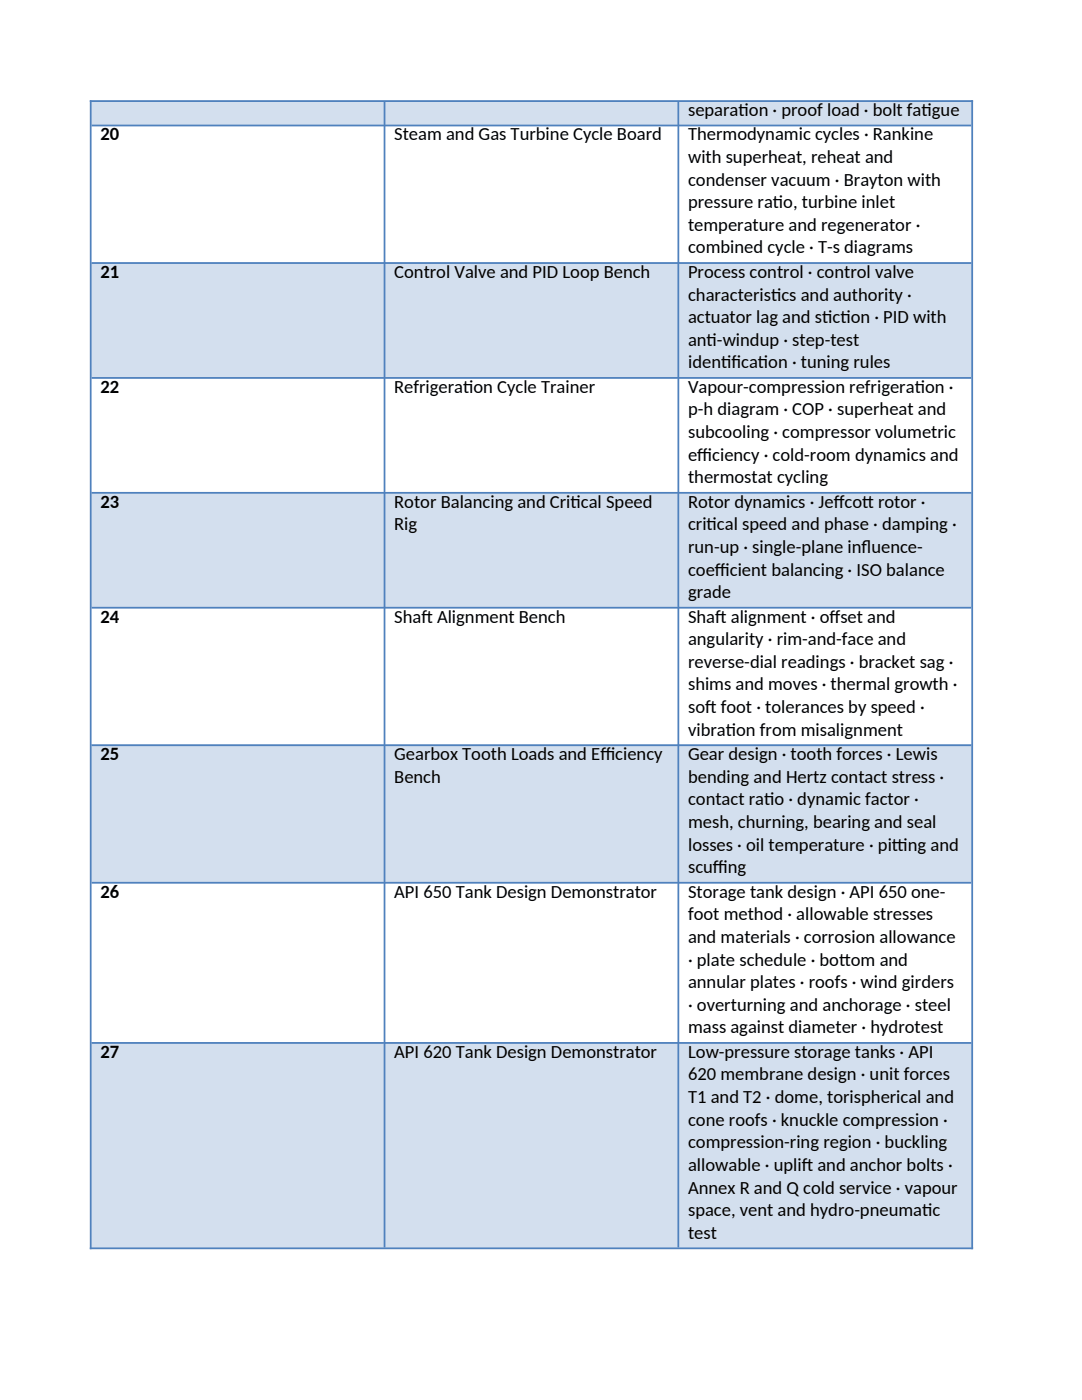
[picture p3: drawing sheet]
<svg xmlns="http://www.w3.org/2000/svg" width="216mm" height="279mm" viewBox="0 0 216 279" stroke-linecap="round" stroke-linejoin="round" font-family="sans-serif">
<defs><g id="words">
<g font-size="3.7">
<text x="137.3" y="23.1">separat</text>
<text x="147.4" y="23.1">ion · proof load · bolt fat</text>
<text x="183.9" y="23.1">igue</text>
<text x="20" y="28">20</text>
<text x="78.7" y="28">Steam and Gas Turbine Cycle Board</text>
<text x="137.3" y="28">Thermodynamic cycles · Rankine</text>
<text x="137.3" y="32.5">with superheat, reheat and</text>
<text x="137.3" y="37">condenser vacuum · Brayton with</text>
<text x="137.3" y="41.6">pressure rat</text>
<text x="154.2" y="41.6">io, turbine inlet</text>
<text x="137.3" y="46.1">temperature and regenerator ·</text>
<text x="137.3" y="50.6">combined cycle · T-s diagrams</text>
<text x="20" y="55.5">21</text>
<text x="78.7" y="55.5">Control Valve and PID Loop Bench</text>
<text x="137.3" y="55.5">Process control · control valve</text>
<text x="137.3" y="60">characterist</text>
<text x="153.9" y="60">ics and authority ·</text>
<text x="137.3" y="64.5">actuator lag and st ion · PID with</text>
<text x="164.1" y="64.5">ict</text>
<text x="137.3" y="69">ant</text>
<text x="141" y="69">i-windup · step-test</text>
<text x="137.3" y="73.5">identicat</text>
<text x="143.9" y="73.5">if</text>
<text x="151.2" y="73.5">ion · tuning rules</text>
<text x="20" y="78.4">22</text>
<text x="78.7" y="78.4">Refrigerat</text>
<text x="92.4" y="78.4">ion Cycle Trainer</text>
<text x="137.3" y="78.4">Vapour-compression refrigerat</text>
<text x="137.3" y="82.9">p-h diagram · COP · superheat and</text>
<text x="182.5" y="78.4">ion ·</text>
<text x="137.3" y="87.4">subcooling · compressor volumetric</text>
<text x="137.3" y="91.9">ef</text>
<text x="139.1" y="91.9">f</text>
<text x="139.1" y="91.9">iciency · cold-room dynamics and</text>
<text x="20" y="101.3">23</text>
<text x="78.7" y="101.3">Rotor Balancing and Crit</text>
<text x="113.8" y="101.3">ical Speed</text>
<text x="137.3" y="96.4">thermostat cycling</text>
<text x="137.3" y="101.3">Rotor dynamics · Jef</text>
<text x="166.4" y="101.3">fcot</text>
<text x="172" y="101.3">t rotor ·</text>
<text x="78.7" y="105.8">Rig</text>
<text x="137.3" y="105.8">crit</text>
<text x="141" y="105.8">ical speed and phase · damping ·</text>
<text x="137.3" y="110.3">run-up · single-plane inf</text>
<text x="171.9" y="110.3">luence-</text>
<text x="137.3" y="114.9">coef</text>
<text x="137.3" y="119.4">grade</text>
<text x="142.7" y="114.9">f</text>
<text x="142.7" y="114.9">icient balancing · ISO balance</text>
<text x="20" y="124.2">24</text>
<text x="78.7" y="124.2">Shaf</text>
<text x="84.1" y="124.2">t Alignment Bench</text>
<text x="137.3" y="124.2">Shaf</text>
<text x="142.7" y="124.2">t alignment · of</text>
<text x="165.5" y="124.2">fset and</text>
<text x="137.3" y="128.8">angularity · rim-and-face and</text>
<text x="137.3" y="133.3">reverse-dial readings · bracket sag ·</text>
<text x="137.3" y="137.8">shims and moves · thermal growth ·</text>
<text x="137.3" y="142.3">sof</text>
<text x="140.7" y="142.3">t foot · tolerances by speed ·</text>
<text x="137.3" y="146.8">vibrat</text>
<text x="144.8" y="146.8">ion from misalignment</text>
<text x="20" y="151.7">25</text>
<text x="78.7" y="151.7">Gearbox Tooth Loads and Ef</text>
<text x="119.8" y="151.7">f</text>
<text x="119.8" y="151.7">iciency</text>
<text x="137.3" y="151.7">Gear design · tooth forces · Lewis</text>
<text x="78.7" y="156.2">Bench</text>
<text x="137.3" y="156.2">bending and Hertz contact stress ·</text>
<text x="137.3" y="160.7">contact rat</text>
<text x="152.5" y="160.7">io · dynamic factor ·</text>
<text x="137.3" y="165.2">mesh, churning, bearing and seal</text>
<text x="137.3" y="169.8">losses · oil temperature · pit</text>
<text x="178" y="169.8">t</text>
<text x="178" y="169.8">ing and</text>
<text x="20" y="179.1">26</text>
<text x="78.7" y="179.1">API 650 Tank Design Demonstrator</text>
<text x="137.3" y="174.3">scuf</text>
<text x="137.3" y="179.1">Storage tank design · API 650 one-</text>
<text x="142.3" y="174.3">f</text>
<text x="142.3" y="174.3">ing</text>
<text x="137.3" y="183.7">foot method · allowable stresses</text>
<text x="137.3" y="188.2">and materials · corrosion allowance</text>
<text x="137.3" y="192.7">· plate schedule · bot</text>
<text x="137.3" y="197.2">annular plates · roofs · wind girders</text>
<text x="167.4" y="192.7">tom and</text>
<text x="137.3" y="201.7">· overturning and anchorage · steel</text>
<text x="137.3" y="206.2">mass against diameter · hydrotest</text>
<text x="20" y="211.1">27</text>
<text x="78.7" y="211.1">API 620 Tank Design Demonstrator</text>
<text x="137.3" y="211.1">Low-pressure storage tanks · API</text>
<text x="137.3" y="215.6">620 membrane design · unit forces</text>
<text x="137.3" y="220.1">T1 and T2 · dome, torispherical and</text>
<text x="137.3" y="224.6">cone roofs · knuckle compression ·</text>
<text x="137.3" y="229.2">compression-ring region · buckling</text>
<text x="137.3" y="233.7">allowable · uplif</text>
<text x="160" y="233.7">t and anchor bolts ·</text>
<text x="137.3" y="238.2">Annex R and Q cold service · vapour</text>
<text x="137.3" y="242.7">space, vent and hydro-pneumat</text>
<text x="184" y="242.7">ic</text>
<text x="137.3" y="247.2">test</text>
</g>
</g></defs>
<g fill="#d3dfee">
<path d="M18.1 20h58.6v4.9h-58.6z" fill-rule="evenodd"/>
<path d="M76.7 20h58.6v4.9h-58.6z" fill-rule="evenodd"/>
<path d="M135.4 20h58.6v4.9h-58.6z" fill-rule="evenodd"/>
<path d="M18.1 52.3h58.6v22.9h-58.6z" fill-rule="evenodd"/>
<path d="M76.7 52.3h58.6v22.9h-58.6z" fill-rule="evenodd"/>
<path d="M135.4 52.3h58.6v22.9h-58.6z" fill-rule="evenodd"/>
<path d="M18.1 98.2h58.6v22.9h-58.6z" fill-rule="evenodd"/>
<path d="M76.7 98.2h58.6v22.9h-58.6z" fill-rule="evenodd"/>
<path d="M135.4 98.2h58.6v22.9h-58.6z" fill-rule="evenodd"/>
<path d="M18.1 148.6h58.6v27.4h-58.6z" fill-rule="evenodd"/>
<path d="M76.7 148.6h58.6v27.4h-58.6z" fill-rule="evenodd"/>
<path d="M135.4 148.6h58.6v27.4h-58.6z" fill-rule="evenodd"/>
<path d="M18.1 208h58.6v40.9h-58.6z" fill-rule="evenodd"/>
<path d="M76.7 208h58.6v40.9h-58.6z" fill-rule="evenodd"/>
<path d="M135.4 208h58.6v40.9h-58.6z" fill-rule="evenodd"/>
<path d="M18.1 20h58.6v4.9h-58.6z" fill-rule="evenodd"/>
<path d="M76.7 20h58.6v4.9h-58.6z" fill-rule="evenodd"/>
<path d="M135.4 20h58.6v4.9h-58.6z" fill-rule="evenodd"/>
<path d="M18.1 52.3h58.6v22.9h-58.6z" fill-rule="evenodd"/>
<path d="M76.7 52.3h58.6v22.9h-58.6z" fill-rule="evenodd"/>
<path d="M135.4 52.3h58.6v22.9h-58.6z" fill-rule="evenodd"/>
<path d="M18.1 98.2h58.6v22.9h-58.6z" fill-rule="evenodd"/>
<path d="M76.7 98.2h58.6v22.9h-58.6z" fill-rule="evenodd"/>
<path d="M135.4 98.2h58.6v22.9h-58.6z" fill-rule="evenodd"/>
<path d="M18.1 148.6h58.6v27.4h-58.6z" fill-rule="evenodd"/>
<path d="M76.7 148.6h58.6v27.4h-58.6z" fill-rule="evenodd"/>
<path d="M135.4 148.6h58.6v27.4h-58.6z" fill-rule="evenodd"/>
<path d="M18.1 208h58.6v40.9h-58.6z" fill-rule="evenodd"/>
<path d="M76.7 208h58.6v40.9h-58.6z" fill-rule="evenodd"/>
<path d="M135.4 208h58.6v40.9h-58.6z" fill-rule="evenodd"/>
</g>
<g fill="none" stroke="#4f81bd" stroke-width=".35">
<path d="M17.9 20.2h176.3M18.1 20v229.3M18.3 25h175.5M76.7 20.4v228.6M135.4 20.4v228.6M194 20v229.3M18.3 52.5h175.5M18.3 75.4h175.5M18.3 98.4h175.5M18.3 121.3h175.5M18.3 148.7h175.5M18.3 176.2h175.5"/>
<path d="M18.3 208.1h175.5M17.9 249.1h176.3"/>
</g>
<use href="#words"/>
</svg>
